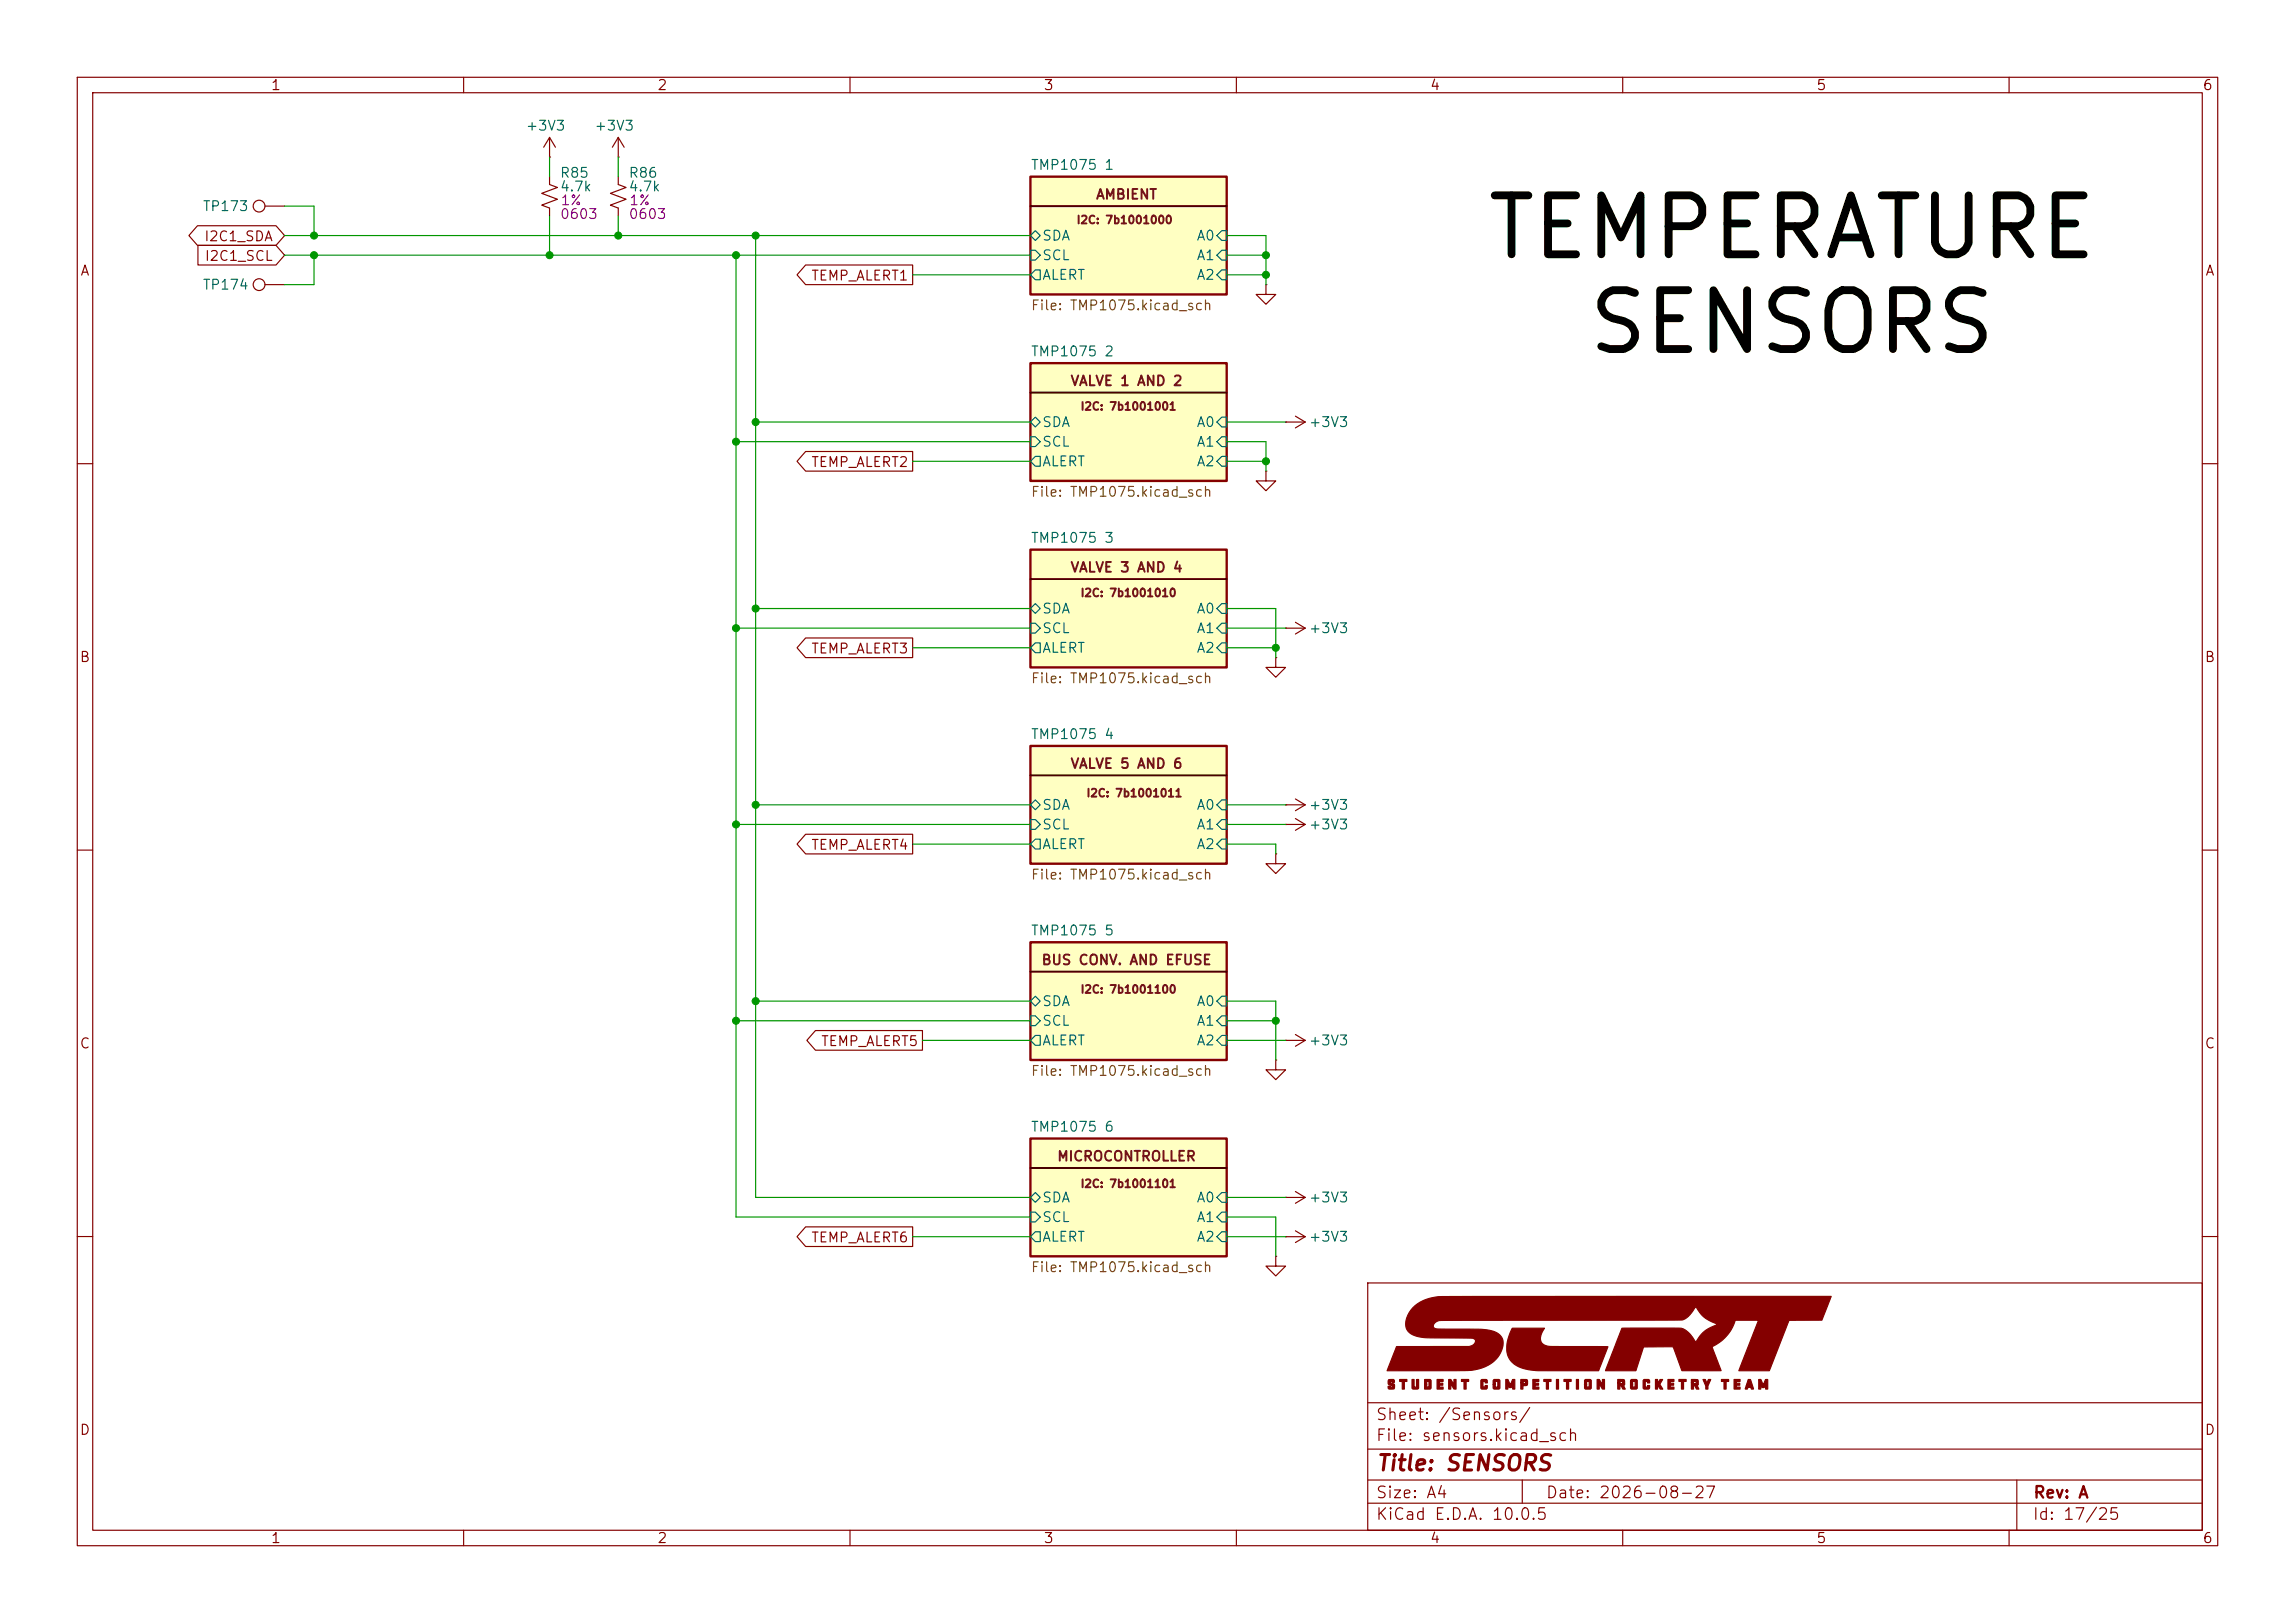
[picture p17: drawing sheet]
<svg xmlns="http://www.w3.org/2000/svg" width="297mm" height="210mm" viewBox="0 0 297 210" stroke-linecap="round" stroke-linejoin="round" font-family="sans-serif">
<defs><g id="words">
<g font-size="7.6">
<text x="192" y="35.2">TEMPERATURE</text>
<text x="205" y="47.5">SENSORS</text>
</g>
<text font-size="2" fill="#840000" x="178" y="190.8">Title: SENSORS</text>
<g font-size="1.5" fill="#840000">
<text x="178" y="184.1">Sheet: /Sensors/</text>
<text x="178" y="186.8">File: sensors.kicad_sch</text>
<text x="178" y="197">KiCad E.D.A. 10.0.5</text>
<text x="178" y="194.2">Size: A4</text>
<text x="200" y="194.2">Date: 2026-08-27</text>
<text x="263" y="197">Id: 17/25</text>
<text x="263" y="194.2">Rev: A</text>
</g>
<g font-size="1.3" fill="#840000">
<text x="35" y="12">1</text>
<text x="85" y="12">2</text>
<text x="135" y="12">3</text>
<text x="185" y="12">4</text>
<text x="235" y="12">5</text>
<text x="285" y="12">6</text>
<text x="10.3" y="36">A</text>
<text x="26.3" y="31.5">I2C1_SDA</text>
<text x="26.4" y="34.1">I2C1_SCL</text>
<text x="285.3" y="36">A</text>
<text x="104.9" y="36.6">TEMP_ALERT1</text>
<text x="104.9" y="60.7">TEMP_ALERT2</text>
<text x="10.2" y="86">B</text>
<text x="104.9" y="84.9">TEMP_ALERT3</text>
<text x="285.2" y="86">B</text>
<text x="104.9" y="110.3">TEMP_ALERT4</text>
<text x="10.2" y="136">C</text>
<text x="106.2" y="135.7">TEMP_ALERT5</text>
<text x="285.2" y="136">C</text>
<text x="104.9" y="161.1">TEMP_ALERT6</text>
<text x="10.2" y="186">D</text>
<text x="285.2" y="186">D</text>
<text x="35" y="200">1</text>
<text x="85" y="200">2</text>
<text x="135" y="200">3</text>
<text x="185" y="200">4</text>
<text x="235" y="200">5</text>
<text x="285" y="200">6</text>
</g>
<g font-size="1.3" fill="#006464">
<text x="67.9" y="17.2">+3V3</text>
<text x="76.8" y="17.2">+3V3</text>
<text x="72.4" y="23.3">R85</text>
<text x="81.3" y="23.3">R86</text>
<text x="133.3" y="22.3">TMP1075 1</text>
<text x="26.1" y="27.6">TP173</text>
<text x="72.4" y="25.1">4.7k</text>
<text x="81.3" y="25.1">4.7k</text>
<text x="134.8" y="34">SCL</text>
<text x="134.8" y="31.4">SDA</text>
<text x="154.8" y="31.4">A0</text>
<text x="154.8" y="34">A1</text>
<text x="26.1" y="37.8">TP174</text>
<text x="134.8" y="36.5">ALERT</text>
<text x="154.8" y="36.5">A2</text>
<text x="133.3" y="46.4">TMP1075 2</text>
<text x="134.8" y="58.1">SCL</text>
<text x="134.8" y="55.6">SDA</text>
<text x="154.8" y="55.6">A0</text>
<text x="154.8" y="58.1">A1</text>
<text x="169.3" y="55.6">+3V3</text>
<text x="134.8" y="60.7">ALERT</text>
<text x="154.8" y="60.7">A2</text>
<text x="133.3" y="70.6">TMP1075 3</text>
<text x="134.8" y="82.2">SCL</text>
<text x="134.8" y="79.7">SDA</text>
<text x="154.8" y="79.7">A0</text>
<text x="154.8" y="82.2">A1</text>
<text x="169.3" y="82.2">+3V3</text>
<text x="134.8" y="84.8">ALERT</text>
<text x="154.8" y="84.8">A2</text>
<text x="133.3" y="96">TMP1075 4</text>
<text x="134.8" y="107.6">SCL</text>
<text x="134.8" y="105.1">SDA</text>
<text x="154.8" y="105.1">A0</text>
<text x="154.8" y="107.6">A1</text>
<text x="169.3" y="107.6">+3V3</text>
<text x="169.3" y="105.1">+3V3</text>
<text x="134.8" y="110.2">ALERT</text>
<text x="154.8" y="110.2">A2</text>
<text x="133.3" y="121.4">TMP1075 5</text>
<text x="134.8" y="130.5">SDA</text>
<text x="154.8" y="130.5">A0</text>
<text x="134.8" y="135.6">ALERT</text>
<text x="134.8" y="133">SCL</text>
<text x="154.8" y="133">A1</text>
<text x="154.8" y="135.6">A2</text>
<text x="169.3" y="135.6">+3V3</text>
<text x="133.3" y="146.8">TMP1075 6</text>
<text x="134.8" y="155.9">SDA</text>
<text x="154.8" y="155.9">A0</text>
<text x="169.3" y="155.9">+3V3</text>
<text x="134.8" y="161">ALERT</text>
<text x="134.8" y="158.4">SCL</text>
<text x="154.8" y="158.4">A1</text>
<text x="154.8" y="161">A2</text>
<text x="169.3" y="161">+3V3</text>
</g>
<g font-size="1.3" fill="#840084">
<text x="72.4" y="28.6">0603</text>
<text x="72.5" y="26.9">1%</text>
<text x="81.3" y="28.6">0603</text>
<text x="81.3" y="26.9">1%</text>
</g>
<g font-size="1.3" fill="#721418">
<text x="141.7" y="26.1">AMBIENT</text>
<text x="138.4" y="50.2">VALVE 1 AND 2</text>
<text x="138.4" y="74.4">VALVE 3 AND 4</text>
<text x="138.4" y="99.8">VALVE 5 AND 6</text>
<text x="134.7" y="125.2">BUS CONV. AND EFUSE</text>
<text x="136.7" y="150.6">MICROCONTROLLER</text>
</g>
<g font-size="1.3" fill="#725600">
<text x="133.3" y="40.5">File: TMP1075.kicad_sch</text>
<text x="133.3" y="64.6">File: TMP1075.kicad_sch</text>
<text x="133.3" y="88.7">File: TMP1075.kicad_sch</text>
<text x="133.3" y="114.1">File: TMP1075.kicad_sch</text>
<text x="133.3" y="139.5">File: TMP1075.kicad_sch</text>
<text x="133.3" y="164.9">File: TMP1075.kicad_sch</text>
</g>
<g font-size="1" fill="#721418">
<text x="139.2" y="29.2">I2C: 7b1001000</text>
<text x="139.8" y="53.3">I2C: 7b1001001</text>
<text x="139.8" y="77.5">I2C: 7b1001010</text>
<text x="140.5" y="103.4">I2C: 7b1001011</text>
<text x="139.8" y="128.8">I2C: 7b1001100</text>
<text x="139.8" y="153.9">I2C: 7b1001101</text>
</g>
</g></defs>
<g fill="none" stroke="#840000" stroke-width=".15">
<path d="M10 10h277v190h-277zM12 12h273v186h-273zM60 10v2M71.1 17.8v2.5M71.1 17.8l-.7 1.3M71.1 17.8l.8 1.3M80 17.8l-.8 1.3M80 17.8l.8 1.3M80 17.8v2.5M110 10v2M160 10v2M210 10v2"/>
<path d="M260 10v2M25.6 29.2h10.1l1.1 1.3-1.1 1.3h-10.1l-1.2-1.3zM25.6 31.7h10.1l1.1 1.3-1.1 1.3h-10.1zM34.3 26.7h2.5M34.3 36.8h2.5M71.1 22.9v1l1 .4-2 .7 2 .8-2 .7 1 .4v1M71.1 20.3h.1M80 20.3h.1M80 22.9v1l1 .4-2 .7 2 .8-2 .7 1 .4v1M104.3 34.3h13.8v2.5h-13.8l-1.2-1.2zM163.8 36.8v1.3h1.3l-1.3 1.3-1.2-1.3h1.2M163.8 36.8h.1"/>
<path d="M104.3 58.4h13.8v2.6h-13.8l-1.2-1.3zM166.4 54.6h.1M166.4 54.6h2.5M167.6 53.8l1.3 .8M168.9 54.6l-1.3 .8M10 60h2M163.8 61v1.2h1.3l-1.3 1.3-1.2-1.3h1.2M163.8 61h.1M285 60h2M104.3 82.5h13.8v2.6h-13.8l-1.2-1.3zM165.1 85.1v1.3h1.3l-1.3 1.2-1.3-1.2h1.3M165.1 85.1h.1"/>
<path d="M166.4 81.3h.1M166.4 81.3h2.5M167.6 80.5l1.3 .8M168.9 81.3l-1.3 .7M10 110h2M104.3 107.9h13.8v2.6h-13.8l-1.2-1.3zM165.1 110.5v1.3h1.3l-1.3 1.2-1.3-1.2h1.3M165.1 110.5h.1M166.4 106.7h.1M166.4 104.1h.1M166.4 106.7h2.5M166.4 104.1h2.5"/>
<path d="M167.6 105.9l1.3 .8M167.6 103.4l1.3 .7M168.9 106.7l-1.3 .7M168.9 104.1l-1.3 .8M285 110h2M105.5 133.3h13.9v2.6h-13.9l-1.1-1.3zM165.1 137.2v1.2h1.3l-1.3 1.3-1.3-1.3h1.3M165.1 137.2h.1M166.4 134.6h.1M166.4 134.6h2.5M167.6 133.9l1.3 .7M168.9 134.6l-1.3 .8"/>
<path d="M104.3 158.7h13.8v2.6h-13.8l-1.2-1.3zM166.4 154.9h.1M166.4 154.9h2.5M167.6 154.2l1.3 .7M167.6 159.3l1.3 .7M168.9 154.9l-1.3 .8M10 160h2M165.1 162.6v1.2h1.3l-1.3 1.3-1.3-1.3h1.3M165.1 162.6h.1M166.4 160h.1M166.4 160h2.5M168.9 160l-1.3 .8"/>
<path d="M177 166h108v32h-108zM285 160h2M60 198v2M110 198v2M160 198v2M177 194.5h108M177 191.5h108M177 187.5h108M177 181.5h108M197 191.5v3M210 198v2M260 198v2"/>
<path d="M261 191.5v6.5"/>
<circle cx="33.5" cy="26.7" r=".76"/>
<circle cx="33.5" cy="36.8" r=".76"/>
</g>
<g fill="#840000" stroke="#840000" stroke-width=".15">
<path d="M179.7 178.5h.6l.1 .1 .1 .3-.6-.1v.1l.1 .1a.41 .41 0 0 1 .5 .2 .41 .41 0 0 1-.2 .5h-.5l-.2-.1v-.2l.6 .1v-.2h-.1a.42 .42 0 0 1-.5-.3 .42 .42 0 0 1 .1-.5z"/>
<path d="M181.1 178.5h1v.3h-.4v.9h-.2v-.9h-.4z"/>
<path d="M182.7 178.5h.3v1h.3v-1h.3v1.1l-.1 .1h-.7l-.1-.1z"/>
<path d="M184.4 178.5h.7l.1 .1v1l-.1 .1h-.7v-.6h.2v.4h.3v-.7h-.3v.3h-.2z"/>
<path d="M186 178.5h.8v.3h-.5v.2h.4v.2h-.4v.3h.5v.2h-.8z"/>
<path d="M187.5 178.5h.3l.4 .7v-.7h.2v1.2h-.2l-.4-.6-.1 .6h-.2z"/>
<path d="M189.1 178.5h1v.3h-.4v.9h-.2v-.9h-.4z"/>
<path d="M191.8 178.5h.6l.1 .1v.3h-.3v-.1h-.3v.7h.3v-.2h.3v.3l-.1 .1h-.6l-.2-.1v-1z"/>
<path d="M193.3 178.5h.7l.1 .1v1l-.1 .1h-.7l-.1-.1v-.5h.3v.4h.3v-.7h-.3v.3h-.3v-.5z"/>
<path d="M194.9 178.5h.3l.3 .7 .3-.7h.2v1.2h-.2v-.6l-.2 .4h-.3l-.2-.4v.6h-.2z"/>
<path d="M196.8 178.5h.4a.37 .37 0 0 1 .4 .1 .37 .37 0 0 1 .1 .4l-.1 .3h-.5v.4h-.3v-.8h.3v.1h.3v-.2h-.3v.1h-.3z"/>
<path d="M198.4 178.5h.7v.3h-.5v.2h.5v.2h-.5v.3h.5v.2h-.7z"/>
<path d="M199.8 178.5h.9v.3h-.3v.9h-.3v-.9h-.3z"/>
<path d="M201.4 178.5h.3v1.2h-.3z"/>
<path d="M202.4 178.5h.9v.3h-.3v.9h-.3v-.9h-.3z"/>
<path d="M204 178.5h.3v1.2h-.3z"/>
<path d="M205.2 178.5h.6l.1 .1v1l-.1 .1h-.6l-.1-.1v-.5h.2v.4h.4v-.7h-.4v.3h-.2v-.5z"/>
<path d="M206.7 178.5h.3l.4 .7v-.7h.2v1.2h-.2l-.4-.6v.6h-.3z"/>
<path d="M209.4 178.5h.3a.32 .32 0 0 1 .5 .2l.1 .5-.2 .1 .2 .4h-.3l-.2-.4h-.2v.4h-.2v-.8h.2v.1h.4v-.2h-.4v.1h-.2z"/>
<path d="M211.1 178.5h.7l.1 .1v1l-.1 .1h-.7l-.1-.1v-.5h.3v.4h.3v-.7h-.3v.3h-.3v-.5z"/>
<path d="M212.8 178.5h.6l.1 .1v.3h-.3v-.1h-.3v.7h.3v-.2h.3v.3l-.1 .1h-.6l-.2-.1v-1z"/>
<path d="M214.2 178.5h.3v.5l.3-.5h.4l-.4 .6 .4 .6h-.3l-.4-.5v.5h-.3z"/>
<path d="M215.9 178.5h.7v.3h-.5v.2h.5v.2h-.5v.3h.5v.2h-.7z"/>
<path d="M217.3 178.5h.9v.3h-.3v.9h-.3v-.9h-.3z"/>
<path d="M218.9 178.5h.4a.32 .32 0 0 1 .5 .2v.5l-.2 .1 .3 .4h-.4l-.2-.4h-.1v.4h-.3v-.8h.3v.1h.3v-.2h-.3v.1h-.3z"/>
<path d="M220.4 178.5h.3l.2 .5 .2-.5h.3l-.4 .8v.4h-.2v-.4z"/>
<path d="M222.8 178.5h.9v.3h-.3v.9h-.3v-.9h-.3z"/>
<path d="M224.4 178.5h.8v.3h-.5v.2h.4v.2h-.4v.3h.5v.2h-.8z"/>
<path d="M226.2 178.5h.3l.4 1.2a.25 .25 0 0 1-.3-.2h-.4a.22 .22 0 0 1-.1 .2 .22 .22 0 0 1-.2 0l.1-.5h.5l-.1-.3-.1 .3h-.3z"/>
<path d="M227.6 178.5h.3l.3 .7 .3-.7h.3v1.2h-.3v-.6l-.2 .4h-.2l-.2-.4v.6h-.3z"/>
<path d="M182.8 169.2a6.3 6.3 0 0 1 4.6-1.4l49.6-.1-1.2 3.1h-4.3l-2.5 6.6h-4l2.6-6.6h-3a5.6 5.6 0 0 1-3 3.5l1.1 3.1h-5l-1.1-2.9a.24 .24 0 0 0-.1-.2 .24 .24 0 0 0-.3 0h-3.5l-1 3.1h-3.9l2.1-5.5h7.6a3.5 3.5 0 0 1 2 1.8 4.6 4.6 0 0 1 2.7-2.3 4.5 4.5 0 0 1-2.7-2.3h-.1a2.78 2.78 0 0 1-1.7 1.7l-31.3 .1a.88 .88 0 0 0-.9 .8 .93 .93 0 0 0 1 .3h3.2a10.5 10.5 0 0 1 3.9 .4 1.67 1.67 0 0 1 .7 2.4 4.7 4.7 0 0 1-4 2.5l-10.8 .1 1.2-3.2h9.4a.69 .69 0 0 0 .8-.9 2.61 2.61 0 0 0-1.6-.2h-4.4a4.5 4.5 0 0 1-2.6-.8 2.26 2.26 0 0 1 .3-2.8z"/>
<path d="M195.7 171.9h4.2a1.74 1.74 0 0 0-.4 1.9 2.79 2.79 0 0 0 2.2 .4l6.4 .1-1.2 3.1h-5.8a11.3 11.3 0 0 1-4.6-.6 2.82 2.82 0 0 1-1.3-3.6z"/>
</g>
<g fill="#ffffc2" stroke="#ffffc2" stroke-width=".13">
<path d="M133.3 71.1h25.4v15.3h-25.4z"/>
<path d="M133.3 96.5h25.4v15.3h-25.4z"/>
<path d="M133.3 47h25.4v15.2h-25.4z"/>
<path d="M133.3 121.9h25.4v15.3h-25.4z"/>
<path d="M133.3 22.9h25.4v15.2h-25.4z"/>
<path d="M133.3 147.3h25.4v15.3h-25.4z"/>
</g>
<path d="M133.3 22.9h25.4v15.2h-25.4zM133.3 47h25.4v15.2h-25.4zM133.3 71.1h25.4v15.3h-25.4zM133.3 96.5h25.4v15.3h-25.4zM133.3 121.9h25.4v15.3h-25.4zM133.3 147.3h25.4v15.3h-25.4z" fill="none" stroke="#840000" stroke-width=".3"/>
<g fill="none" stroke="#006464" stroke-width=".15">
<path d="M133.3 32.4h.7l.6 .6-.6 .7h-.7zM133.3 30.5l.7-.7 .6 .7-.6 .6zM134 34.9h.6v1.3h-.6l-.7-.6zM157.5 30.5l.6-.7h.6v1.3h-.6zM157.5 33l.6-.6h.6v1.3h-.6zM157.5 35.6l.6-.7h.6v1.3h-.6zM133.3 56.5h.7l.6 .7-.6 .6h-.7zM134 59.1h.6v1.2h-.6l-.7-.6zM134 54l.6 .6-.6 .6-.7-.6zM157.5 57.2l.6-.7h.6v1.3h-.6zM157.5 59.7l.6-.6h.6v1.2h-.6zM158.1 54h.6v1.2h-.6l-.6-.6z"/>
<path d="M133.3 78.7l.7-.6 .6 .6-.6 .7zM157.5 78.7l.6-.6h.6v1.3h-.6zM133.3 80.6h.7l.6 .7-.6 .6h-.7zM134 83.2h.6v1.3h-.6l-.7-.7zM157.5 81.3l.6-.7h.6v1.3h-.6zM157.5 83.8l.6-.6h.6v1.3h-.6zM133.3 106h.7l.6 .7-.6 .6h-.7zM133.3 104.1l.7-.6 .6 .6-.6 .7zM134 108.6h.6v1.3h-.6l-.7-.7zM157.5 106.7l.6-.7h.6v1.3h-.6zM158.1 103.5h.6v1.3h-.6l-.6-.7zM158.1 108.6h.6v1.3h-.6l-.6-.7z"/>
<path d="M133.3 131.4h.7l.6 .7-.6 .6h-.7zM133.3 129.5l.7-.6 .6 .6-.6 .7zM134 134h.6v1.3h-.6l-.7-.7zM157.5 134.6l.6-.6h.6v1.3h-.6zM158.1 128.9h.6v1.3h-.6l-.6-.7zM158.1 131.4h.6v1.3h-.6l-.6-.6zM133.3 156.8h.7l.6 .7-.6 .6h-.7zM133.3 154.9l.7-.6 .6 .6-.6 .7zM134 159.4h.6v1.3h-.6l-.7-.7zM157.5 154.9l.6-.6h.6v1.3h-.6zM157.5 157.5l.6-.7h.6v1.3h-.6zM158.1 159.4h.6v1.3h-.6l-.6-.7z"/>
</g>
<path d="M133.3 26.7h25.4M133.3 50.8h25.4M133.3 74.9h25.4M133.3 100.3h25.4M133.3 125.7h25.4M133.3 151.1h25.4" fill="none" stroke="#480000" stroke-width=".25"/>
<g fill="none" stroke="#009600" stroke-width=".15">
<path d="M36.8 30.5h96.5M36.8 33h96.5M36.8 26.7h3.8v3.8M40.6 33v3.8h-3.8M71.1 20.3v2.6M71.1 27.9v5.1M80 20.3v2.6M80 27.9v2.6M95.2 33v124.5h38.1M97.8 30.5v124.4h35.5M118.1 35.6h15.2M158.7 30.5h5.1v6.3"/>
<path d="M158.7 35.6h5.1M158.7 33h5.1M95.2 57.2h38.1M97.8 54.6h35.5M118.1 59.7h15.2M158.7 57.2h5.1v3.8M158.7 59.7h5.1M158.7 54.6h7.7M97.8 78.7h35.5M158.7 78.7h6.4v6.4M95.2 81.3h38.1M118.1 83.8h15.2"/>
<path d="M158.7 83.8h6.4M158.7 81.3h7.7M95.2 106.7h38.1M97.8 104.1h35.5M118.1 109.2h15.2M158.7 109.2h6.4v1.3M158.7 106.7h7.7M158.7 104.1h7.7M95.2 132.1h38.1M97.8 129.5h35.5M119.4 134.6h13.9M158.7 129.5h6.4v7.7"/>
<path d="M158.7 134.6h7.7M158.7 132.1h6.4M158.7 157.5h6.4v5.1M158.7 154.9h7.7M118.1 160h15.2M158.7 160h7.7"/>
</g>
<g fill="#009600" stroke="#009600" stroke-width=".13">
<circle cx="165.1" cy="83.8" r=".46"/>
<circle cx="163.8" cy="59.7" r=".46"/>
<circle cx="163.8" cy="33" r=".46"/>
<circle cx="163.8" cy="35.6" r=".46"/>
<circle cx="95.2" cy="132.1" r=".46"/>
<circle cx="97.8" cy="129.5" r=".46"/>
<circle cx="165.1" cy="132.1" r=".46"/>
<circle cx="97.8" cy="78.7" r=".46"/>
<circle cx="97.8" cy="104.1" r=".46"/>
<circle cx="95.2" cy="81.3" r=".46"/>
<circle cx="95.2" cy="106.7" r=".46"/>
<circle cx="97.8" cy="54.6" r=".46"/>
<circle cx="95.2" cy="57.2" r=".46"/>
<circle cx="40.6" cy="30.5" r=".46"/>
<circle cx="40.6" cy="33" r=".46"/>
<circle cx="97.8" cy="30.5" r=".46"/>
<circle cx="95.2" cy="33" r=".46"/>
<circle cx="80" cy="30.5" r=".46"/>
<circle cx="71.1" cy="33" r=".46"/>
</g>
<use href="#words"/>
</svg>
